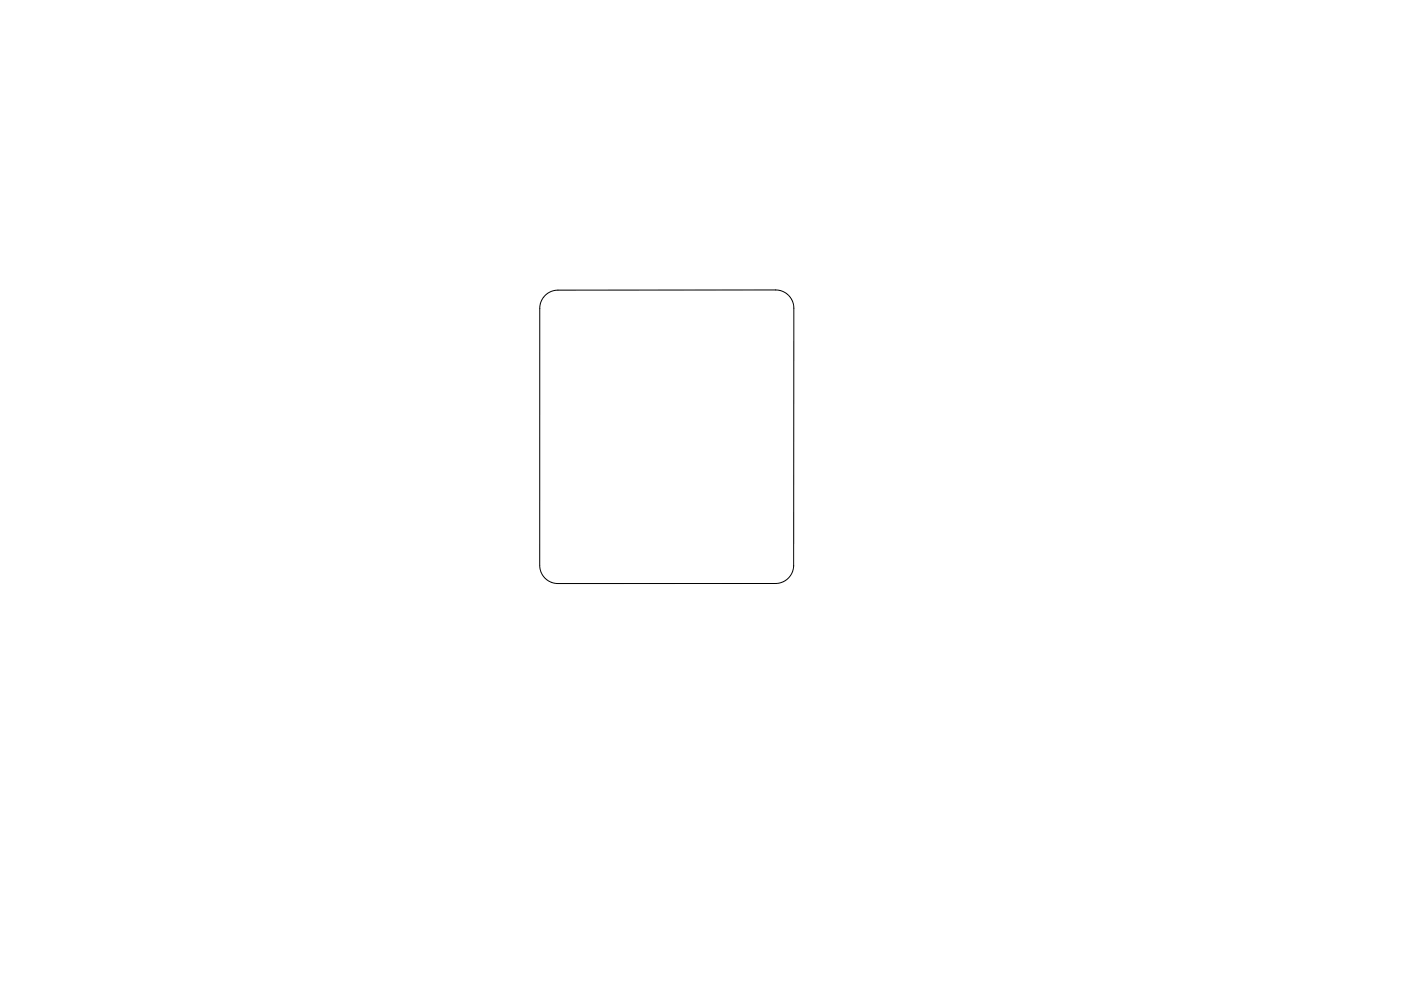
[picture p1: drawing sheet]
<svg xmlns="http://www.w3.org/2000/svg" width="297mm" height="210mm" viewBox="0 0 297 210" stroke-linecap="round" stroke-linejoin="round" font-family="sans-serif">
<path d="M168.3 120v-54.6a3.9 3.9 0 0 0-3.8-3.9l-46.2 .1a3.9 3.9 0 0 0-3.9 3.8v54.5a3.9 3.9 0 0 0 3.9 3.9h46.2M168.3 119.9a3.9 3.9 0 0 1-3.9 3.9" fill="none" stroke="#000" stroke-width=".21"/>
</svg>
